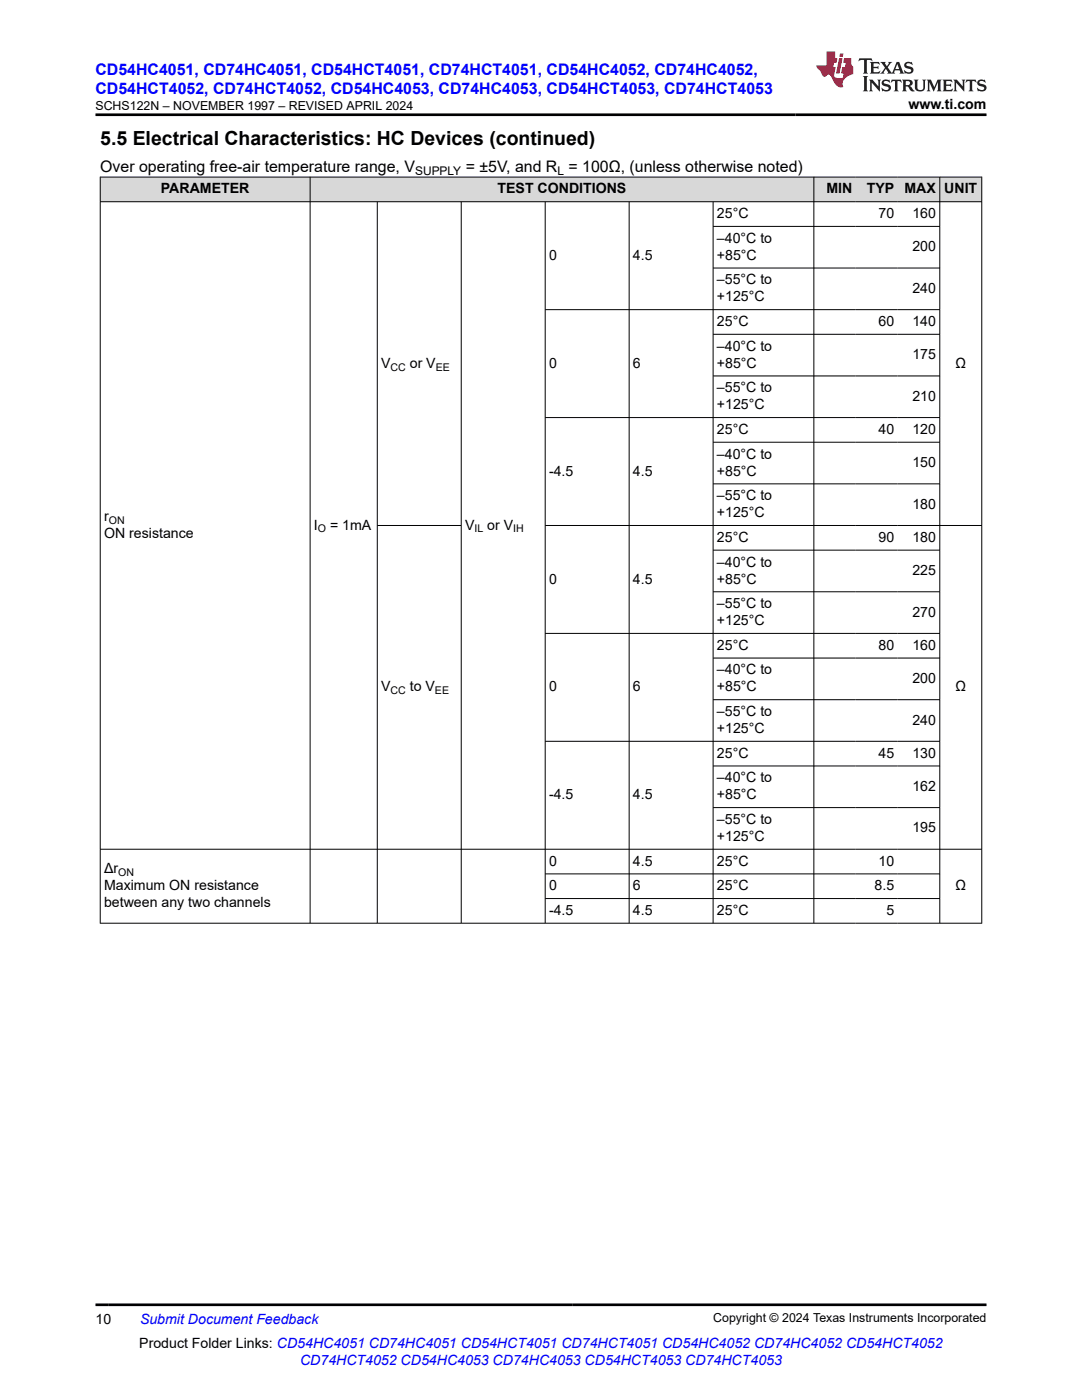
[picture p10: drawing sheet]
<svg xmlns="http://www.w3.org/2000/svg" width="216mm" height="279mm" viewBox="0 0 216 279" stroke-linecap="round" stroke-linejoin="round" font-family="sans-serif">
<defs><g id="words">
<text font-size="3.9" x="20" y="28.8">5.5 Electrical Characteristics: HC Devices (continued)</text>
<g font-size="3.2" fill="#00f">
<text x="19.1" y="14.9">CD54HC4051, CD74HC4051, CD54HCT4051, CD74HCT4051, CD54HC4052, CD74HC4052,</text>
<text x="19.1" y="18.7">CD54HCT4052, CD74HCT4052, CD54HC4053, CD74HC4053, CD54HCT4053, CD74HCT4053</text>
</g>
<g font-size="3.2">
<text x="20" y="34.3">Over operating free-air temperature range, V</text>
<text x="92.9" y="34.3">= ±5V, and R = 100Ω, (unless otherwise noted)</text>
</g>
<g font-size="2.8">
<text x="181.3" y="21.8">www.ti.com</text>
<text x="32.1" y="38.6">PARAMETER</text>
<text x="99.3" y="38.6">TEST CONDITIONS</text>
<text x="164.9" y="38.6">MIN</text>
<text x="173" y="38.6">TYP</text>
<text x="180.5" y="38.6">MAX</text>
<text x="188.4" y="38.6">UNIT</text>
<text x="143.1" y="43.5">25°C</text>
<text x="175.3" y="43.5">70</text>
<text x="182" y="43.5">160</text>
<text x="109.6" y="51.8">0</text>
<text x="126.3" y="51.8">4.5</text>
<text x="143.1" y="48.5">–40°C to</text>
<text x="143.1" y="51.8">+85°C</text>
<text x="182" y="50.1">200</text>
<text x="143.1" y="56.8">–55°C to</text>
<text x="182" y="58.5">240</text>
<text x="143.1" y="60.2">+125°C</text>
<text x="143.1" y="65.1">25°C</text>
<text x="175.3" y="65.1">60</text>
<text x="182" y="65.1">140</text>
<text x="143.1" y="70">–40°C to</text>
<text x="182" y="71.7">175</text>
<text x="76.1" y="73.4">V</text>
<text x="81.8" y="73.4">or V</text>
<text x="109.6" y="73.4">0</text>
<text x="126.3" y="73.4">6</text>
<text x="143.1" y="73.4">+85°C</text>
<text x="190.7" y="73.4">Ω</text>
<text x="143.1" y="78.3">–55°C to</text>
<text x="143.1" y="81.7">+125°C</text>
<text x="182" y="80">210</text>
<text x="143.1" y="86.6">25°C</text>
<text x="175.3" y="86.6">40</text>
<text x="182" y="86.6">120</text>
<text x="109.6" y="94.9">-4.5</text>
<text x="126.3" y="94.9">4.5</text>
<text x="143.1" y="91.5">–40°C to</text>
<text x="143.1" y="94.9">+85°C</text>
<text x="182" y="93.2">150</text>
<text x="143.1" y="99.8">–55°C to</text>
<text x="182" y="101.5">180</text>
<text x="20.8" y="104">r</text>
<text x="20.8" y="107.4">ON resistance</text>
<text x="62.6" y="105.7">I</text>
<text x="65.9" y="105.7">= 1mA</text>
<text x="92.8" y="105.7">V</text>
<text x="97.2" y="105.7">or V</text>
<text x="143.1" y="103.2">+125°C</text>
<text x="143.1" y="108.1">25°C</text>
<text x="143.1" y="113.1">–40°C to</text>
<text x="175.3" y="108.1">90</text>
<text x="182" y="108.1">180</text>
<text x="109.6" y="116.5">0</text>
<text x="126.3" y="116.5">4.5</text>
<text x="143.1" y="116.5">+85°C</text>
<text x="182" y="114.8">225</text>
<text x="143.1" y="121.4">–55°C to</text>
<text x="143.1" y="124.8">+125°C</text>
<text x="182" y="123.1">270</text>
<text x="143.1" y="129.7">25°C</text>
<text x="175.3" y="129.7">80</text>
<text x="182" y="129.7">160</text>
<text x="76.1" y="138">V</text>
<text x="81.8" y="138">to V</text>
<text x="109.6" y="138">0</text>
<text x="126.3" y="138">6</text>
<text x="143.1" y="134.6">–40°C to</text>
<text x="143.1" y="138">+85°C</text>
<text x="182" y="136.3">200</text>
<text x="190.7" y="138">Ω</text>
<text x="143.1" y="142.9">–55°C to</text>
<text x="143.1" y="146.3">+125°C</text>
<text x="182" y="144.6">240</text>
<text x="143.1" y="151.2">25°C</text>
<text x="175.3" y="151.2">45</text>
<text x="182" y="151.2">130</text>
<text x="109.6" y="159.5">-4.5</text>
<text x="126.3" y="159.5">4.5</text>
<text x="143.1" y="156.1">–40°C to</text>
<text x="143.1" y="159.5">+85°C</text>
<text x="182" y="157.8">162</text>
<text x="143.1" y="164.4">–55°C to</text>
<text x="143.1" y="167.8">+125°C</text>
<text x="182" y="166.1">195</text>
<text x="109.6" y="172.8">0</text>
<text x="126.3" y="172.8">4.5</text>
<text x="143.1" y="172.8">25°C</text>
<text x="175.3" y="172.8">10</text>
<text x="20.8" y="174.3">Δr</text>
<text x="20.8" y="177.7">Maximum ON resistance</text>
<text x="109.6" y="177.7">0</text>
<text x="126.3" y="177.7">6</text>
<text x="143.1" y="177.7">25°C</text>
<text x="174.5" y="177.7">8.5</text>
<text x="190.7" y="177.7">Ω</text>
<text x="20.8" y="181.1">between any two channels</text>
<text x="109.6" y="182.6">-4.5</text>
<text x="126.3" y="182.6">4.5</text>
<text x="143.1" y="182.6">25°C</text>
<text x="176.9" y="182.6">5</text>
<text x="19.1" y="264.2">10</text>
<text x="27.8" y="269">Product Folder Links: CD54HC4051 CD74HC4051 CD54HCT4051 CD74HCT4051 CD54HC4052 CD74HC4052 CD54HCT4052</text>
</g>
<g font-size="2.8" fill="#00f">
<text x="27.9" y="264.2">Submit Document Feedback</text>
<text x="59.9" y="272.4">CD74HCT4052 CD54HC4053 CD74HC4053 CD54HCT4053 CD74HCT4053</text>
</g>
<g font-size="2.5">
<text x="19.1" y="21.9">SCHS122N – NOVEMBER 1997 – REVISED APRIL 2024</text>
<text x="142.3" y="263.9">Copyright © 2024 Texas Instruments Incorporated</text>
</g>
<g font-size="2.4">
<text x="82.8" y="34.9">SUPPLY</text>
<text x="111.2" y="34.9">L</text>
</g>
<g font-size="2.1">
<text x="77.9" y="73.9">CC</text>
<text x="86.9" y="73.9">EE</text>
<text x="21.7" y="104.6">ON</text>
<text x="63.4" y="106.2">O</text>
<text x="94.7" y="106.2">IL</text>
<text x="102.4" y="106.2">IH</text>
<text x="77.9" y="138.6">CC</text>
<text x="86.8" y="138.6">EE</text>
<text x="23.6" y="174.9">ON</text>
</g>
</g></defs>
<g fill="#d8d8d8">
<path d="M20 35.3h175.9v5h-175.9z" fill-rule="evenodd"/>
<path d="M20.1 35.4h41.7v4.8h-41.7z" fill-rule="evenodd"/>
<path d="M61.9 35.4h100.4v4.8h-100.4z" fill-rule="evenodd"/>
<path d="M162.5 35.4h8.3v4.8h-8.3z" fill-rule="evenodd"/>
<path d="M170.8 35.4h8.3v4.8h-8.3z" fill-rule="evenodd"/>
<path d="M179.1 35.4h8.4v4.8h-8.4z" fill-rule="evenodd"/>
<path d="M187.6 35.4h8.2v4.8h-8.2z" fill-rule="evenodd"/>
</g>
<g fill="none" stroke="#000" stroke-width=".2">
<path d="M19.9 35.3h176.1M20 35.3v149M61.9 35.3v149M162.4 35.3v149M187.5 35.3v149M195.9 35.3v149M19.9 40.3h176.1M75.3 40.3v144M92 40.3v144M108.8 40.3v144M125.5 40.3v144M142.3 40.3v144"/>
<path d="M142.3 45.2h45.3M142.3 53.5h45.3M108.8 61.8h78.8M142.3 66.7h45.3M142.3 75h45.3M142.3 88.3h45.3M142.3 96.6h45.3M187.6 83.3h-78.8M75.3 104.9h16.8M108.8 104.9h87.2M142.3 109.8h45.3M142.3 118.1h45.3"/>
<path d="M142.3 131.3h45.3M142.3 139.6h45.3M187.6 126.4h-78.8M142.3 152.9h45.3M187.6 147.9h-78.8M19.9 169.5h176.1M108.8 174.4h78.8M108.8 179.3h78.8M142.3 161.2h45.3M19.9 184.2h176.1"/>
</g>
<path d="M171.5 11.6l-.2 .6 .5-.2h.6v.1v2.2l-.2 .4h1l-.2-.4v-2.2v-.1h.5l.6 .2-.2-.6zM173.6 12.4l.2 .3v1.6l-.2 .4h1.9l.1-.6a1.08 1.08 0 0 1-1.3 .2v-.7h.6l.4 .2v-.7l-.4 .2h-.6v-.5l.2-.2a1 1 0 0 1 1 .3l-.1-.5zM175.7 12.4l.9 1.1-1 1.2h.9l-.2-.2 .5-.8 .4 .8-.2 .2h1.6l-.2-.2 .2-.5h.9l.1 .5-.1 .2h.9l-.2-.4-.8-1.9h-.5l-.9 2.1-.9-1.1 .9-1h-.8l.2 .2-.4 .6-.4-.6 .2-.2zM179 12.8l.4 1h-.7zM180.7 12.5a.65 .65 0 0 0-.2 .7 .65 .65 0 0 0 .6 .5l.6 .1 .1 .3a.79 .79 0 0 1-.7 .4 .79 .79 0 0 1-.7-.5l.1 .7 .2-.1a.93 .93 0 0 0 1.1 0 .93 .93 0 0 0 .4-.9 1.46 1.46 0 0 0-1.2-.6l-.1-.3a1.09 1.09 0 0 1 1.2 .2l-.2-.6-.1 .1-.5-.2zM172.2 15.2l.2 .4v2.2l-.2 .4h1l-.2-.4v-2.2l.2-.4zM173.4 15.9l.2 .4v1.5l-.2 .4h.8l-.3-.4 .1-1.3 1.6 1.8v-2l.2-.4h-.7l.1 .2 .1 1.1-1.2-1.3zM176.2 16a.65 .65 0 0 0-.2 .8 .65 .65 0 0 0 .6 .4l.6 .2 .1 .2a.79 .79 0 0 1-.7 .4 .79 .79 0 0 1-.7-.5l.1 .7 .2-.1a.93 .93 0 0 0 1.1 .1 .93 .93 0 0 0 .4-1 1.46 1.46 0 0 0-1.2-.5l-.1-.4a1.09 1.09 0 0 1 1.2 .2l-.1-.6-.2 .1-.5-.1zM177.9 15.9l-.1 .6a.63 .63 0 0 1 .8-.3v1.6l-.3 .4h1l-.2-.4v-1.6a.66 .66 0 0 1 .8 .3l-.1-.6zM180 15.9l.2 .4v1.5l-.2 .4h1l-.2-.2-.1-.7h.5l.1 .2a.79 .79 0 0 0 1.2 .6l-1-.9a.61 .61 0 0 0 .6-.6 .61 .61 0 0 0-.5-.7zM180.8 16.2h.1a.47 .47 0 0 1 .5 .1 .47 .47 0 0 1 .1 .5l-.1 .1-.7 .1zM182.3 15.9l.2 .2a2.27 2.27 0 0 0 .4 2 1.04 1.04 0 0 0 1.7-.7v-1.3l.2-.2h-.8l.2 .4v1.1a.6 .6 0 0 1-.6 .6 .6 .6 0 0 1-.6-.6v-1.1l.3-.4zM184.9 15.9l.2 .4v1.5l-.2 .4h.8l-.3-.4v-1.4l.9 1.9 .9-1.9v1.4l-.3 .4h1l-.2-.4v-1.5l.2-.4h-.8l-.7 1.5-.6-1.5zM188.1 15.9l.2 .4v1.5l-.2 .4h1.9l.1-.6a1.09 1.09 0 0 1-1.3 .2v-.7h.6l.4 .2v-.6l-.4 .2h-.6v-.6l.2-.1a1.01 1.01 0 0 1 1 .3l-.1-.6zM190.2 15.9l.3 .4v1.5l-.3 .4h.8l-.2-.4v-1.3l1.6 1.8v-2l.2-.4h-.7l.2 .2v1.1l-1.2-1.3zM192.8 15.9l-.1 .6a.63 .63 0 0 1 .8-.3v1.6l-.3 .4h1l-.2-.4v-1.6a.66 .66 0 0 1 .8 .3l-.1-.6zM195.2 16a.65 .65 0 0 0-.2 .8 .65 .65 0 0 0 .6 .4l.6 .2 .2 .2a.79 .79 0 0 1-.7 .4 .79 .79 0 0 1-.7-.5l.1 .7 .2-.1a.93 .93 0 0 0 1 .1 .93 .93 0 0 0 .5-1 1.46 1.46 0 0 0-1.3-.5v-.4a1.09 1.09 0 0 1 1.2 .2l-.2-.6-.2 .1-.5-.1z" fill="#231f20"/>
<path d="M164.9 10.3v2.7h-2l.1 .4 .8 1a.95 .95 0 0 0 1 .9 .59 .59 0 0 1 .5-.4 .59 .59 0 0 1 .5 .3l.4 .8a1.59 1.59 0 0 0 2.1 1.4 1.61 1.61 0 0 1 1-2.3l1-.3-.1-1.5a1.59 1.59 0 0 1-.3-1.7h-1.5l-.2 .9h.6l-.2 .9h-.5l-.2 .9v.3l.4 .1-.1 .9h-.7a.73 .73 0 0 1-1-.7l.3-1.5h-.5l.1-.9h.5l.2-.9h-.5v-1.3zM167.4 11.6l-.6 3.1h.7l.6-3.1zM167.6 10.7l-.1 .6h.7l.1-.6z" fill="#ed1c24"/>
<path d="M19.1 22.9h177.8M19.1 260.4h177.8" fill="none" stroke="#000" stroke-width=".53"/>
<use href="#words"/>
</svg>
